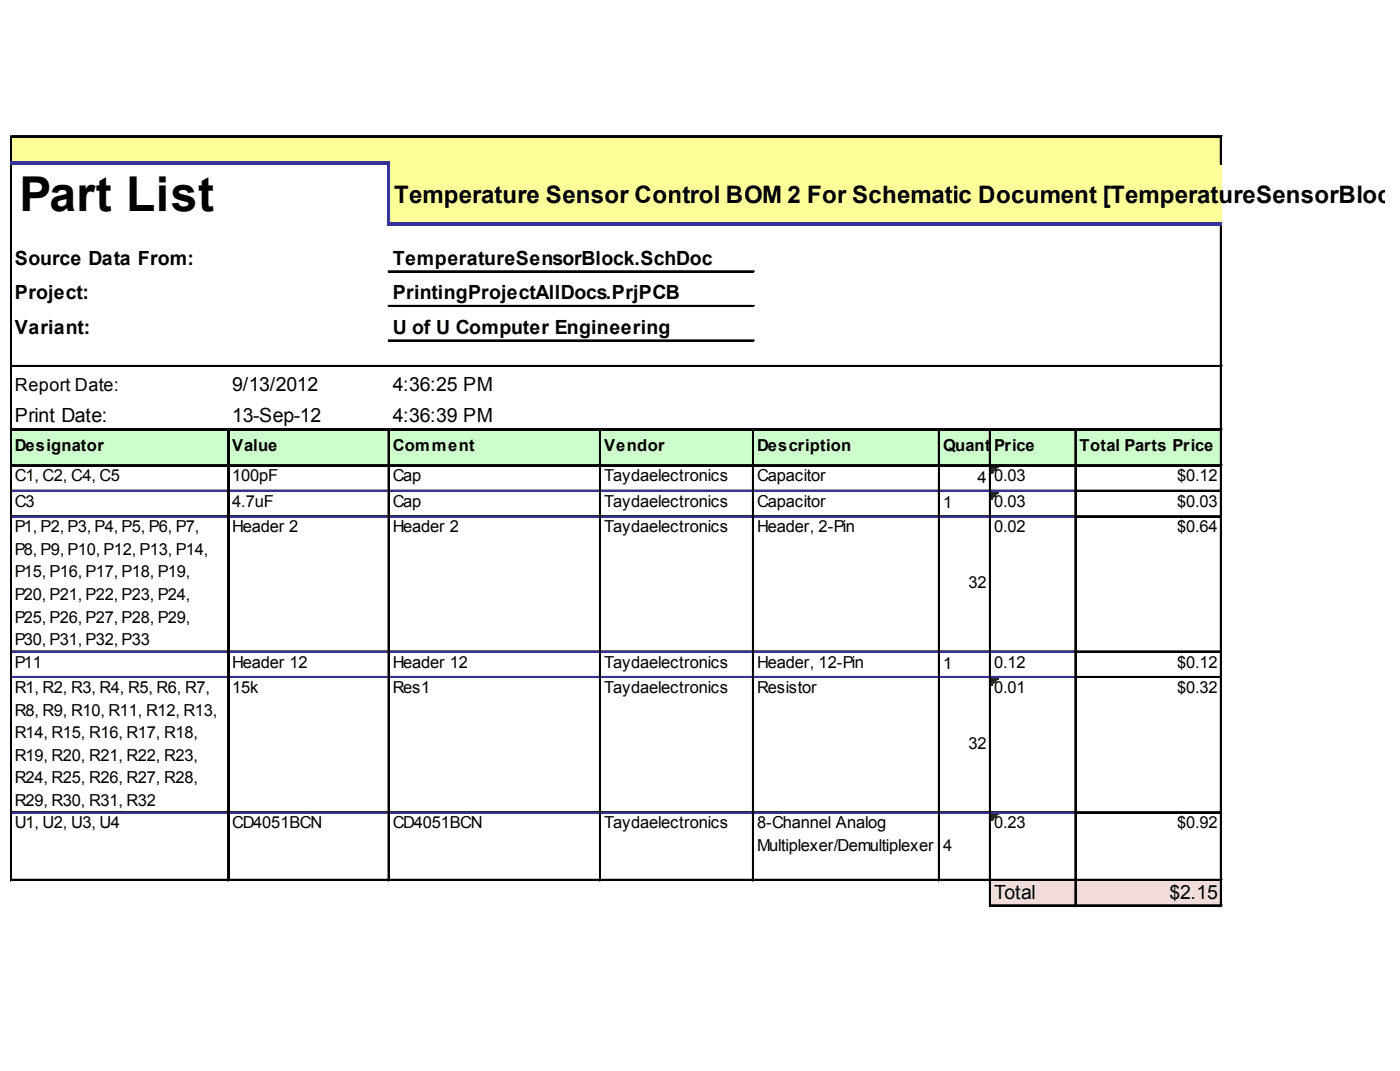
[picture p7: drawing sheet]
<svg xmlns="http://www.w3.org/2000/svg" width="271mm" height="207mm" viewBox="0 0 271 207" stroke-linecap="round" stroke-linejoin="round" font-family="sans-serif">
<defs><g id="words">
<text font-size="9.3" x="3.7" y="40.8">Part List</text>
<text font-size="4.6" x="76.3" y="39.2">Temperature Sensor Control BOM 2 For Schematic Document [TemperatureSensorBlock.</text>
<g font-size="3.8">
<text x="2.9" y="51.2">Source Data From:</text>
<text x="76" y="51.2">TemperatureSensorBlock.SchDoc</text>
<text x="2.9" y="57.9">Project:</text>
<text x="76" y="57.9">PrintingProjectAllDocs.PrjPCB</text>
<text x="2.9" y="64.5">Variant:</text>
<text x="76" y="64.5">U of U Computer Engineering</text>
<text x="45" y="75.6">9/13/2012</text>
<text x="76" y="75.6">4:36:25 PM</text>
<text x="2.9" y="81.7">Print Date:</text>
<text x="45" y="81.7">13-Sep-12</text>
<text x="76" y="81.7">4:36:39 PM</text>
<text x="192.4" y="173.8">Total</text>
<text x="226.3" y="173.8">$2.15</text>
</g>
<text font-size="3.5" x="2.9" y="75.6">Report Date:</text>
<g font-size="3.2">
<text x="2.9" y="87.3">Designator</text>
<text x="45" y="87.3">Value</text>
<text x="76" y="87.3">Comment</text>
<text x="116.9" y="87.3">Vendor</text>
<text x="146.5" y="87.3">Description</text>
<text x="182.5" y="87.3">Quant</text>
<text x="191.8" y="87.3">itPyrice</text>
<text x="208.9" y="87.3">Total Parts Price</text>
<text x="2.9" y="93.1">C1, C2, C4, C5</text>
<text x="45" y="93.1">100pF</text>
<text x="76" y="93.1">Cap</text>
<text x="116.9" y="93.1">Taydaelectronics</text>
<text x="146.5" y="93.1">Capacitor</text>
<text x="189.2" y="93.4">4</text>
<text x="192.4" y="93.1">0.03</text>
<text x="227.8" y="93.1">$0.12</text>
<text x="2.9" y="98">C3</text>
<text x="45" y="98">4.7uF</text>
<text x="76" y="98">Cap</text>
<text x="116.9" y="98">Taydaelectronics</text>
<text x="146.5" y="98">Capacitor</text>
<text x="182.5" y="98.3">1</text>
<text x="192.4" y="98">0.03</text>
<text x="227.8" y="98">$0.03</text>
<text x="2.9" y="102.9">P1, P2, P3, P4, P5, P6, P7,</text>
<text x="2.9" y="107.3">P8, P9, P10, P12, P13, P14,</text>
<text x="45" y="102.9">Header 2</text>
<text x="76" y="102.9">Header 2</text>
<text x="116.9" y="102.9">Taydaelectronics</text>
<text x="146.5" y="102.9">Header, 2-Pin</text>
<text x="192.4" y="102.9">0.02</text>
<text x="227.8" y="102.9">$0.64</text>
<text x="2.9" y="111.7">P15, P16, P17, P18, P19,</text>
<text x="187.5" y="113.7">32</text>
<text x="2.9" y="116">P20, P21, P22, P23, P24,</text>
<text x="2.9" y="120.4">P25, P26, P27, P28, P29,</text>
<text x="2.9" y="124.7">P30, P31, P32, P33</text>
<text x="2.9" y="129.1">P11</text>
<text x="45" y="129.1">Header 12</text>
<text x="76" y="129.1">Header 12</text>
<text x="116.9" y="129.1">Taydaelectronics</text>
<text x="146.5" y="129.1">Header, 12-Pin</text>
<text x="182.5" y="129.4">1</text>
<text x="192.4" y="129.1">0.12</text>
<text x="227.8" y="129.1">$0.12</text>
<text x="2.9" y="134">R1, R2, R3, R4, R5, R6, R7,</text>
<text x="45" y="134">15k</text>
<text x="76" y="134">Res1</text>
<text x="116.9" y="134">Taydaelectronics</text>
<text x="146.5" y="134">Resistor</text>
<text x="192.4" y="134">0.01</text>
<text x="227.8" y="134">$0.32</text>
<text x="2.9" y="138.4">R8, R9, R10, R11, R12, R13,</text>
<text x="2.9" y="142.7">R14, R15, R16, R17, R18,</text>
<text x="2.9" y="147.1">R19, R20, R21, R22, R23,</text>
<text x="187.5" y="144.8">32</text>
<text x="2.9" y="151.4">R24, R25, R26, R27, R28,</text>
<text x="2.9" y="155.8">R29, R30, R31, R32</text>
<text x="2.9" y="160.2">U1, U2, U3, U4</text>
<text x="45" y="160.2">CD4051BCN</text>
<text x="76" y="160.2">CD4051BCN</text>
<text x="116.9" y="160.2">Taydaelectronics</text>
<text x="146.5" y="160.2">8-Channel Analog</text>
<text x="192.4" y="160.2">0.23</text>
<text x="227.8" y="160.2">$0.92</text>
<text x="146.5" y="164.5">Multiplexer/Demultiplexer</text>
<text x="182.5" y="164.5">4</text>
</g>
</g></defs>
<g fill="#ff9">
<path d="M2.2 26.5h234.3v5.3h-234.3z"/>
<path d="M75.1 31.5h161.4v12.2h-161.4z"/>
</g>
<path d="M2.2 82.9h234.3v7.3h-234.3z" fill="#cfc"/>
<path d="M191.8 90.2h1.5" fill="none" stroke="#008000" stroke-width=".29"/>
<path d="M191.8 90.2h1.5v.3h-1.5z" fill="#008000"/>
<path d="M191.8 90.5h1.2" fill="none" stroke="#008000" stroke-width=".29"/>
<path d="M191.8 90.5h1.2v.2h-1.2z" fill="#008000"/>
<path d="M191.8 90.7h.9" fill="none" stroke="#008000" stroke-width=".29"/>
<path d="M191.8 90.7h.9v.3h-.9z" fill="#008000"/>
<path d="M191.8 91h.6" fill="none" stroke="#008000" stroke-width=".29"/>
<path d="M191.8 91h.6v.3h-.6z" fill="#008000"/>
<path d="M191.8 91.3h.3" fill="none" stroke="#008000" stroke-width=".29"/>
<path d="M191.8 91.3h.3v.3h-.3z" fill="#008000"/>
<path d="M191.8 95.1h1.5" fill="none" stroke="#008000" stroke-width=".29"/>
<path d="M191.8 95.1h1.5v.3h-1.5z" fill="#008000"/>
<path d="M191.8 95.4h1.2" fill="none" stroke="#008000" stroke-width=".29"/>
<path d="M191.8 95.4h1.2v.3h-1.2z" fill="#008000"/>
<path d="M191.8 95.7h.9" fill="none" stroke="#008000" stroke-width=".29"/>
<path d="M191.8 95.7h.9v.3h-.9z" fill="#008000"/>
<path d="M191.8 96h.6" fill="none" stroke="#008000" stroke-width=".29"/>
<path d="M191.8 96h.6v.3h-.6z" fill="#008000"/>
<path d="M191.8 96.3h.3" fill="none" stroke="#008000" stroke-width=".29"/>
<path d="M191.8 96.3h.3v.3h-.3z" fill="#008000"/>
<path d="M191.8 131.1h1.5" fill="none" stroke="#008000" stroke-width=".29"/>
<path d="M191.8 131.1h1.5v.3h-1.5z" fill="#008000"/>
<path d="M191.8 131.4h1.2" fill="none" stroke="#008000" stroke-width=".29"/>
<path d="M191.8 131.4h1.2v.3h-1.2z" fill="#008000"/>
<path d="M191.8 131.7h.9" fill="none" stroke="#008000" stroke-width=".29"/>
<path d="M191.8 131.7h.9v.3h-.9z" fill="#008000"/>
<path d="M191.8 132h.6" fill="none" stroke="#008000" stroke-width=".29"/>
<path d="M191.8 132h.6v.3h-.6z" fill="#008000"/>
<path d="M191.8 132.3h.3" fill="none" stroke="#008000" stroke-width=".29"/>
<path d="M191.8 132.3h.3v.3h-.3z" fill="#008000"/>
<path d="M191.8 157.3h1.5" fill="none" stroke="#008000" stroke-width=".29"/>
<path d="M191.8 157.3h1.5v.3h-1.5z" fill="#008000"/>
<path d="M191.8 157.6h1.2" fill="none" stroke="#008000" stroke-width=".29"/>
<path d="M191.8 157.6h1.2v.3h-1.2z" fill="#008000"/>
<path d="M191.8 157.9h.9" fill="none" stroke="#008000" stroke-width=".29"/>
<path d="M191.8 157.9h.9v.2h-.9z" fill="#008000"/>
<path d="M191.8 158.1h.6" fill="none" stroke="#008000" stroke-width=".29"/>
<path d="M191.8 158.1h.6v.3h-.6z" fill="#008000"/>
<path d="M191.8 158.4h.3" fill="none" stroke="#008000" stroke-width=".29"/>
<path d="M191.8 158.4h.3v.3h-.3z" fill="#008000"/>
<path d="M191.5 170.1h45v5.2h-45z" fill="#f2dcdb"/>
<path d="M2 26.3v4.9M2.1 26.3v4.9M236.2 26.6v5.2M236.4 26.6v5.2" fill="none" stroke="#000" stroke-width=".29"/>
<path d="M74.8 31.8h.6v11.9h-.6z" fill="#339"/>
<g fill="none" stroke="#000" stroke-width=".29">
<path d="M2 31.8v138.5M2.1 31.8v138.5M2.3 26.3h234.2M2.3 26.4h234.2M236.2 43.7v131.6M236.4 43.7v131.6M2.3 94.8h41.8M2.3 99.8h41.8M44.1 83.2v87.1M44.2 83.2v87.1M44.4 94.8h30.7M44.4 99.8h30.7"/>
<path d="M75.1 83.2v87.1M75.3 83.2v87.1M75.4 94.8h40.7M75.4 99.8h40.7M116.1 83.2v87.1M116.2 83.2v87.1M116.3 94.8h29.4M116.3 99.8h29.4M145.7 83.2v87.1M145.8 83.2v87.1M146 94.8h35.6M146 99.8h35.6"/>
<path d="M181.6 83.2v87.1M181.8 83.2v87.1M181.9 94.8h9.6M181.9 99.8h9.6M191.5 83.2v92.1M191.7 83.2v92.1M191.8 94.8h16.3M191.8 99.8h16.3M208.1 83.2v92.1M208.2 83.2v92.1M2.3 125.9h41.8M2.3 130.8h41.8"/>
<path d="M44.4 125.9h30.7M44.4 130.8h30.7M75.4 125.9h40.7M75.4 130.8h40.7M116.3 125.9h29.4M116.3 130.8h29.4M146 125.9h35.6M146 130.8h35.6M181.9 125.9h9.6M181.9 130.8h9.6M191.8 125.9h16.3M191.8 130.8h16.3"/>
<path d="M2.3 157h41.8M44.4 157h30.7M75.4 157h40.7M116.3 157h29.4M146 157h35.6M181.9 157h9.6M191.8 157h16.3M2.3 170.1h189.2M2.3 170.2h189.2"/>
</g>
<g fill="none" stroke="#339" stroke-width=".29">
<path d="M2.3 95h41.8M2.3 99.9h41.8M44.4 95h30.7M44.4 99.9h30.7M75.4 95h40.7M75.4 99.9h40.7M116.3 95h29.4M116.3 99.9h29.4M146 95h35.6M146 99.9h35.6M181.9 95h9.6M181.9 99.9h9.6"/>
<path d="M191.8 95h16.3M191.8 99.9h16.3M2.3 126h41.8M2.3 131h41.8M44.4 126h30.7M44.4 131h30.7M75.4 126h40.7M75.4 131h40.7M116.3 126h29.4M116.3 131h29.4M146 126h35.6M146 131h35.6"/>
<path d="M181.9 126h9.6M181.9 131h9.6M191.8 126h16.3M191.8 131h16.3M2.3 157.1h41.8M44.4 157.1h30.7M75.4 157.1h40.7M116.3 157.1h29.4M146 157.1h35.6M181.9 157.1h9.6M191.8 157.1h16.3"/>
</g>
<g fill="#339">
<path d="M2 31.2h73.4v.6h-73.4z"/>
<path d="M75.4 43.1h161.1v.6h-161.1z"/>
</g>
<g fill="none" stroke="#000" stroke-width=".29">
<path d="M75.1 52.4h70.9M75.1 52.5h70.9M75.1 59.1h70.9M75.1 59.2h70.9M2.3 70.7h234.2M2.3 70.9h234.2M75.1 65.8h70.9M75.1 65.9h70.9M2.3 82.9h234.2M2.3 83.1h234.2M2.3 89.9h234.2M2.3 90h234.2"/>
<path d="M208.3 94.8h27.9M208.3 95h27.9M208.3 99.8h27.9M208.3 99.9h27.9M208.3 125.9h27.9M208.3 126h27.9M208.3 130.8h27.9M208.3 131h27.9M208.3 157h27.9M208.3 157.1h27.9M191.8 170.1h44.7M191.8 170.2h44.7"/>
<path d="M191.8 175h44.7M191.8 175.1h44.7"/>
</g>
<use href="#words"/>
</svg>
